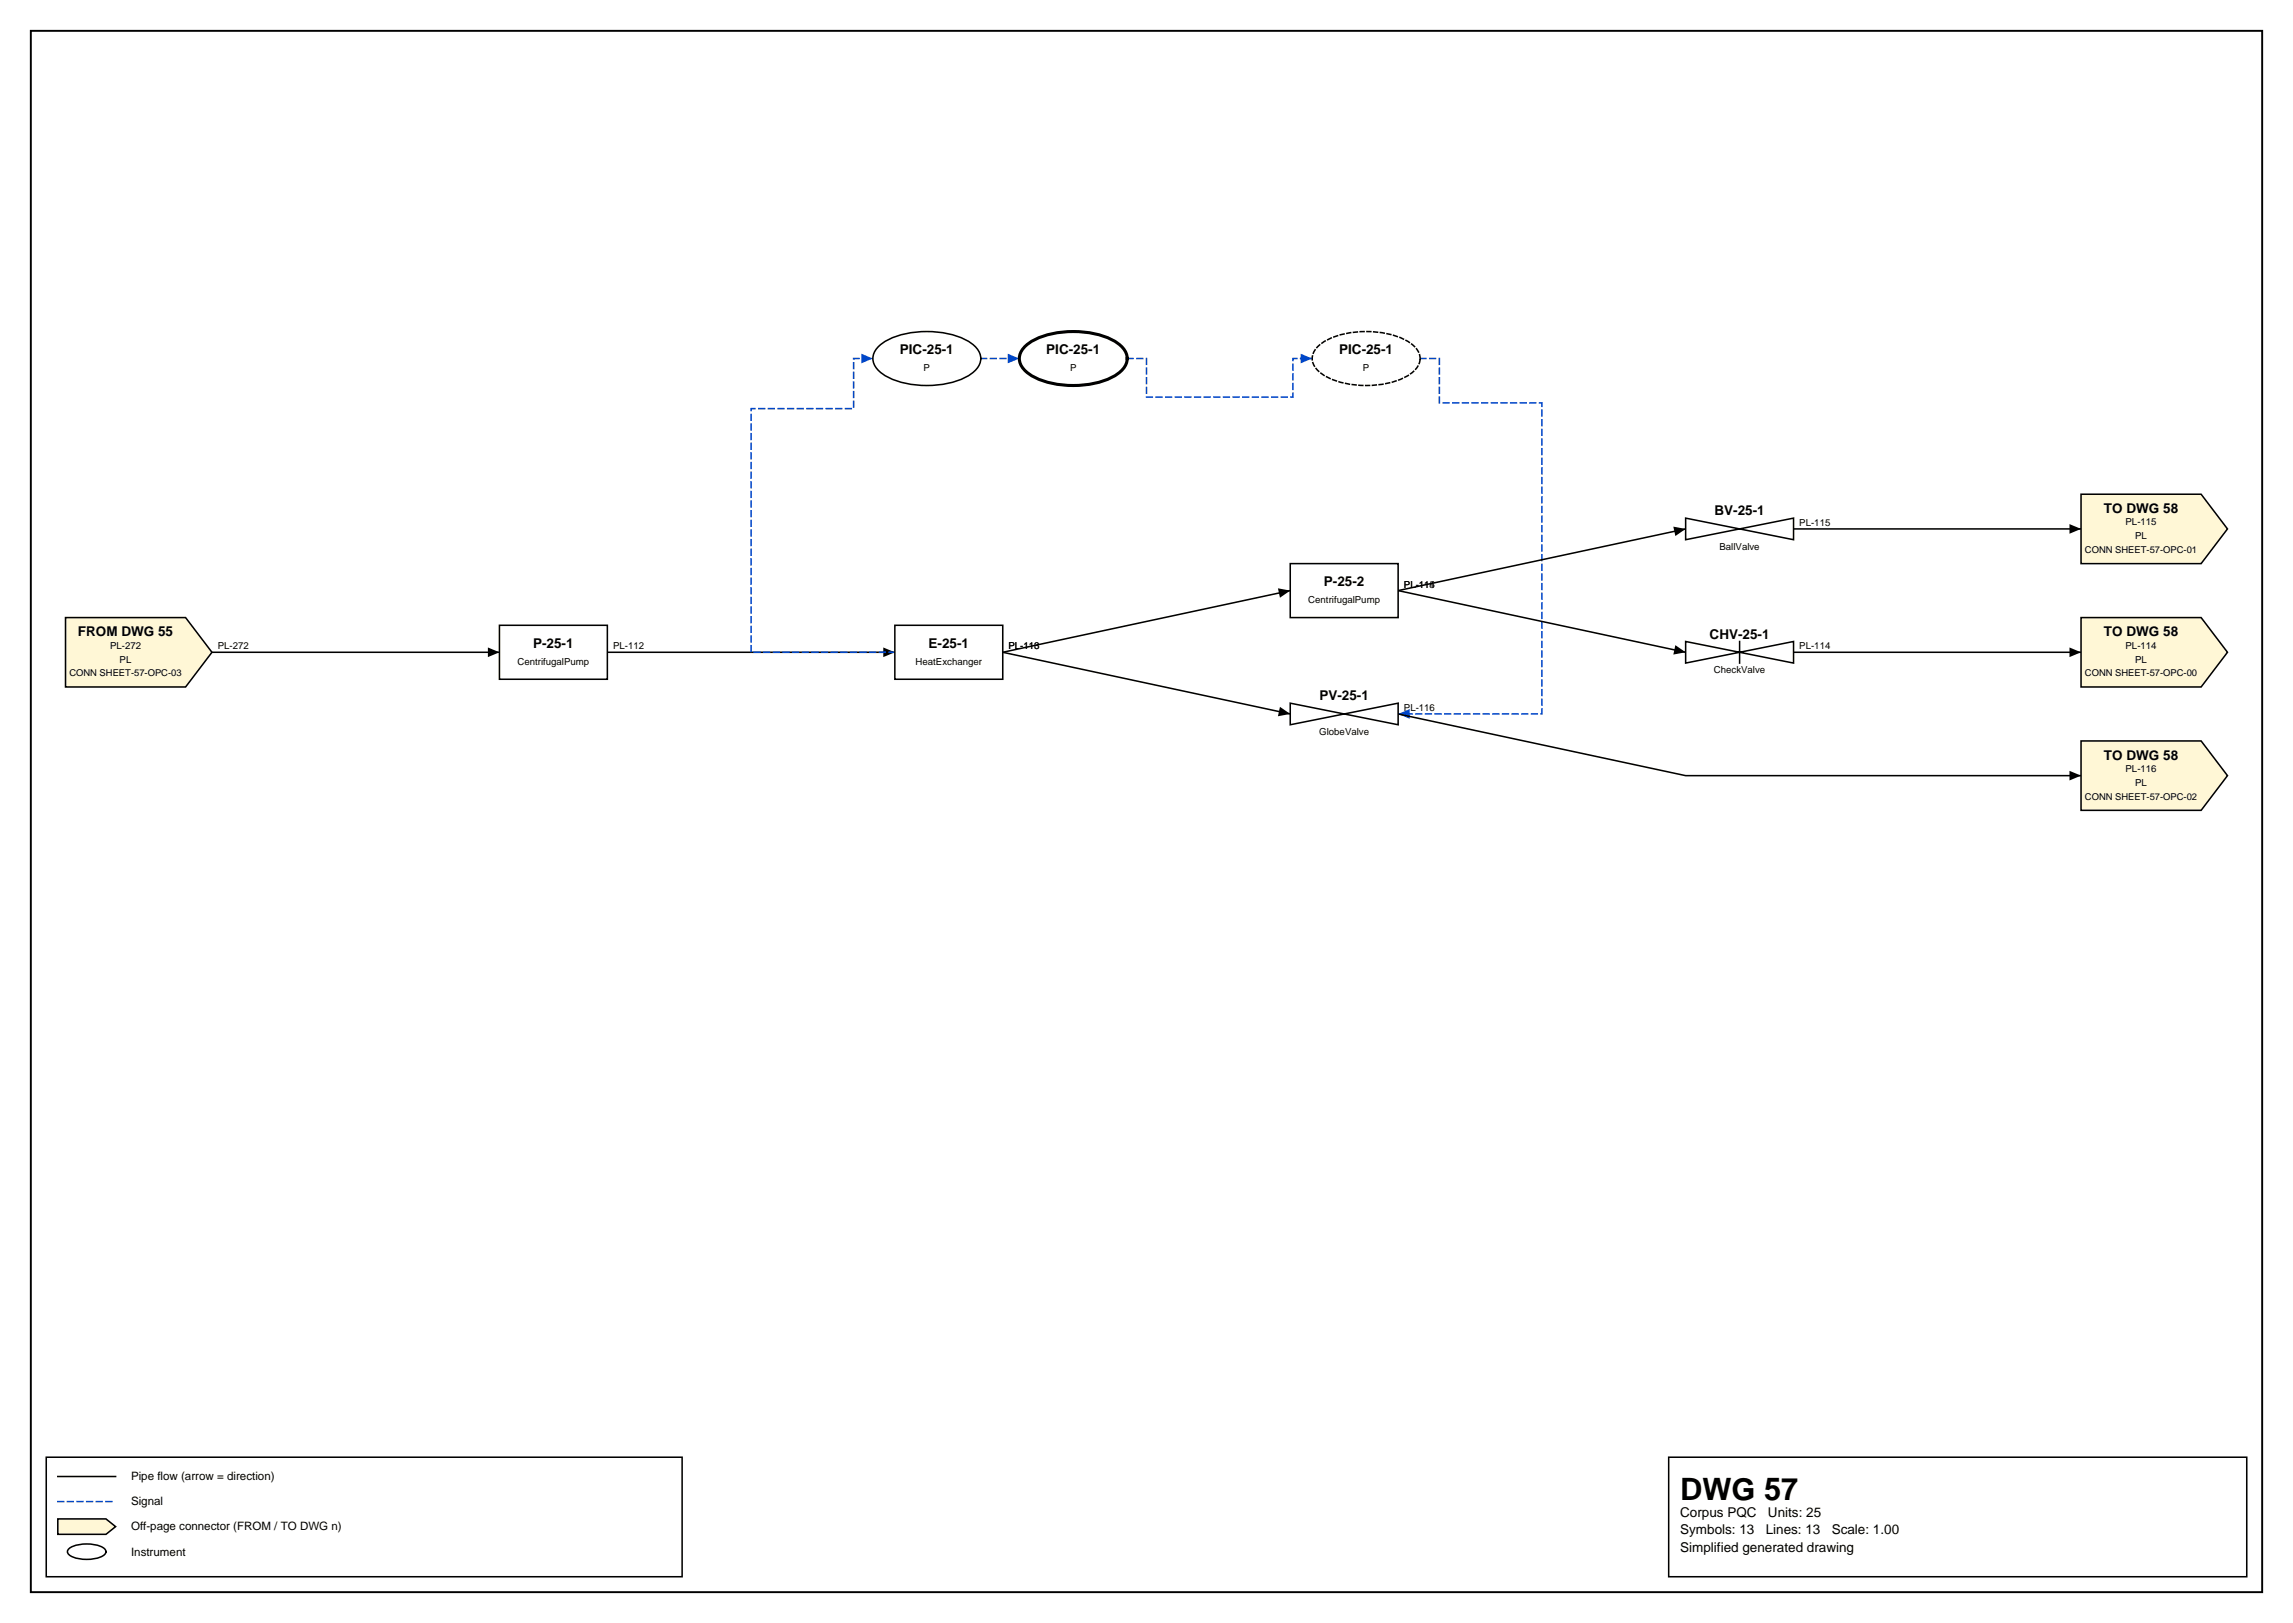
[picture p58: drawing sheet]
<svg xmlns="http://www.w3.org/2000/svg" width="420mm" height="297mm" viewBox="0 0 420 297" stroke-linecap="round" stroke-linejoin="round" font-family="sans-serif">
<defs><g id="words">
<text font-size="5.6" x="307.6" y="274.5">DWG 57</text>
<g font-size="2.5">
<text x="164.7" y="64.8">PIC-25-1</text>
<text x="191.6" y="64.8">PIC-25-1</text>
<text x="245.2" y="64.8">PIC-25-1</text>
<text x="313.9" y="94.3">BV-25-1</text>
<text x="385.2" y="93.9">TO DWG 58</text>
<text x="242.4" y="107.3">P-25-2</text>
<text x="14.3" y="116.4">FROM DWG 55</text>
<text x="97.6" y="118.6">P-25-1</text>
<text x="170" y="118.6">E-25-1</text>
<text x="313" y="116.9">CHV-25-1</text>
<text x="385.2" y="116.4">TO DWG 58</text>
<text x="241.6" y="128.2">PV-25-1</text>
<text x="385.2" y="139">TO DWG 58</text>
<text x="307.6" y="277.6">Corpus PQC</text>
<text x="307.6" y="280.8">Symbols: 13</text>
<text x="323.3" y="280.8">Lines: 13</text>
<text x="323.7" y="277.6">Units: 25</text>
<text x="335.3" y="280.8">Scale: 1.00</text>
<text x="307.6" y="284">Simplified generated drawing</text>
</g>
<g font-size="2.1">
<text x="24" y="270.9">Pipe flow (arrow = direction)</text>
<text x="24" y="275.5">Signal</text>
<text x="24" y="280.1">Off-page connector (FROM / TO DWG n)</text>
<text x="24" y="284.7">Instrument</text>
</g>
<g font-size="1.8">
<text x="169.1" y="67.9">P</text>
<text x="195.9" y="67.9">P</text>
<text x="249.5" y="67.9">P</text>
<text x="314.8" y="100.6">BallValve</text>
<text x="329.4" y="96.3">PL-115</text>
<text x="389.1" y="96.1">PL-115</text>
<text x="390.9" y="98.7">PL</text>
<text x="257" y="107.6">PL-114</text>
<text x="261.7" y="107.6">5</text>
<text x="239.5" y="110.4">CentrifugalPump</text>
<text x="20.1" y="118.7">PL-272</text>
<text x="39.9" y="118.9">PL-272</text>
<text x="112.3" y="118.9">PL-112</text>
<text x="184.6" y="118.9">PL-116</text>
<text x="189.3" y="118.9">3</text>
<text x="329.4" y="118.9">PL-114</text>
<text x="389.1" y="118.7">PL-114</text>
<text x="21.9" y="121.3">PL</text>
<text x="94.7" y="121.6">CentrifugalPump</text>
<text x="167.6" y="121.6">HeatExchanger</text>
<text x="313.8" y="123.2">CheckValve</text>
<text x="390.9" y="121.3">PL</text>
<text x="257" y="130.1">PL-116</text>
<text x="241.5" y="134.5">GlobeValve</text>
<text x="389.1" y="141.3">PL-116</text>
<text x="390.9" y="143.8">PL</text>
</g>
<g font-size="1.7">
<text x="381.7" y="101.2">CONN SHEET-57-OPC-01</text>
<text x="12.7" y="123.8">CONN SHEET-57-OPC-03</text>
<text x="381.7" y="123.8">CONN SHEET-57-OPC-00</text>
<text x="381.7" y="146.4">CONN SHEET-57-OPC-02</text>
</g>
</g></defs>
<path d="M5.6 5.6h408.6v285.8h-408.6z" fill="none" stroke="#000" stroke-width=".35"/>
<path d="M8.5 266.7h116.4v21.9h-116.4zM10.6 270.2h10.6M305.5 266.7h105.8v21.9h-105.8z" fill="none" stroke="#000" stroke-width=".28"/>
<path d="M10.6 274.8h10.6" fill="none" stroke="#0046c8" stroke-width=".28" stroke-dasharray="1.1 .7"/>
<path d="M10.6 278h8.8l1.8 1.4-1.8 1.4h-8.8z" fill="#fff7d6" stroke="#000" stroke-width=".28"/>
<path d="M111.2 119.4h52.6M328.4 119.4h52.6M12.7 283.4a6.7 6.7 0 0 1 6.3 0 .72 .72 0 0 1 0 1.2 6.7 6.7 0 0 1-6.3 0 .72 .72 0 0 1 0-1.2z" fill="none" stroke="#000" stroke-width=".28"/>
<path d="M161.7 118.5l2.1 .9-2.1 .9zM378.9 118.5l2.1 .9-2.1 .9z" fill="#000"/>
<path d="M260 65.6h3.5v8.1h18.8v57h-26.3" fill="none" stroke="#0046c8" stroke-width=".28" stroke-dasharray="1.1 .7"/>
<path d="M256 130.7l2.1-.9v1.8z" fill="#0046c8"/>
<path d="M179.6 65.6h7" fill="none" stroke="#0046c8" stroke-width=".28" stroke-dasharray="1.1 .7"/>
<path d="M184.5 64.7l2.1 .9-2.1 .9z" fill="#0046c8"/>
<path d="M38.8 119.4h52.6M256 130.7l52.6 11.3h72.4" fill="none" stroke="#000" stroke-width=".28"/>
<path d="M89.3 118.5l2.1 .9-2.1 .9zM378.9 141.1l2.1 .9-2.1 .8z" fill="#000"/>
<path d="M206.4 65.6h3.5v7.1h26.8v-7.1h3.5" fill="none" stroke="#0046c8" stroke-width=".28" stroke-dasharray="1.1 .7"/>
<path d="M238.1 64.7l2.1 .9-2.1 .9z" fill="#0046c8"/>
<path d="M163.8 119.4h-26.3v-44.6h18.8v-9.2h3.5" fill="none" stroke="#0046c8" stroke-width=".28" stroke-dasharray="1.1 .7"/>
<path d="M157.7 64.7l2.1 .9-2.1 .9z" fill="#0046c8"/>
<path d="M308.6 96.8l-52.6 11.3 52.6 11.3M328.4 96.8h52.6M236.2 108.1l-52.6 11.3 52.6 11.3" fill="none" stroke="#000" stroke-width=".28"/>
<path d="M306.4 96.4l2.2 .4-1.9 1.3zM378.9 95.9l2.1 .9-2.1 .9zM234 107.7l2.2 .4-1.9 1.3zM306.7 118.1l1.9 1.3-2.2 .4zM234.3 129.4l1.9 1.3-2.2 .4z" fill="#000"/>
<path d="M381 135.6h22l4.8 6.4-4.8 6.3h-22z" fill="#fff7d6" stroke="#000" stroke-width=".28"/>
<path d="M308.6 114.4h19.8v9.9h-19.8z" fill="#fff"/>
<path d="M308.6 117.4l19.8 4v-4l-19.8 4z" fill="#fff" stroke="#000" stroke-width=".28"/>
<path d="M318.5 117.4v4" fill="none" stroke="#000" stroke-width=".28"/>
<path d="M91.4 114.4h19.8v9.9h-19.8z" fill="#fff" stroke="#000" stroke-width=".28"/>
<path d="M381 113h22l4.8 6.4-4.8 6.3h-22z" fill="#fff7d6" stroke="#000" stroke-width=".28"/>
<path d="M241.2 63.5a12.8 12.8 0 0 1 8.9-2.8 12.8 12.8 0 0 1 9 2.8 2.96 2.96 0 0 1-.7 4.8 15.5 15.5 0 0 1-11.1 2 10.7 10.7 0 0 1-6.1-2.6 2.82 2.82 0 0 1 0-4.2z" fill="#fff" stroke="#000" stroke-width=".28" stroke-dasharray=".7 .5"/>
<path d="M160.7 63.5a12.8 12.8 0 0 1 9-2.8 12.8 12.8 0 0 1 8.9 2.8 2.96 2.96 0 0 1-.6 4.8 15.5 15.5 0 0 1-11.2 2 10.7 10.7 0 0 1-6.1-2.6 2.82 2.82 0 0 1 0-4.2z" fill="#fff" stroke="#000" stroke-width=".28"/>
<g fill="#fff7d6" stroke="#000" stroke-width=".28">
<path d="M12 113h22l4.8 6.4-4.8 6.3h-22z"/>
<path d="M381 90.5h22l4.8 6.3-4.8 6.4h-22z"/>
</g>
<g fill="#fff">
<path d="M236.2 125.7h19.8v9.9h-19.8z"/>
<path d="M308.6 91.9h19.8v9.8h-19.8z"/>
</g>
<g fill="#fff" stroke="#000" stroke-width=".28">
<path d="M236.2 128.7l19.8 3.9v-3.9l-19.8 3.9z"/>
<path d="M163.8 114.4h19.8v9.9h-19.8z"/>
<path d="M236.2 103.2h19.8v9.8h-19.8z"/>
<path d="M308.6 94.8l19.8 4v-4l-19.8 4z"/>
</g>
<path d="M187.5 63.5a12.8 12.8 0 0 1 9-2.8 12.8 12.8 0 0 1 9 2.8 2.96 2.96 0 0 1-.7 4.8 15.5 15.5 0 0 1-11.2 2 10.7 10.7 0 0 1-6.1-2.6 2.82 2.82 0 0 1 0-4.2z" fill="#fff" stroke="#000" stroke-width=".56"/>
<use href="#words"/>
</svg>
